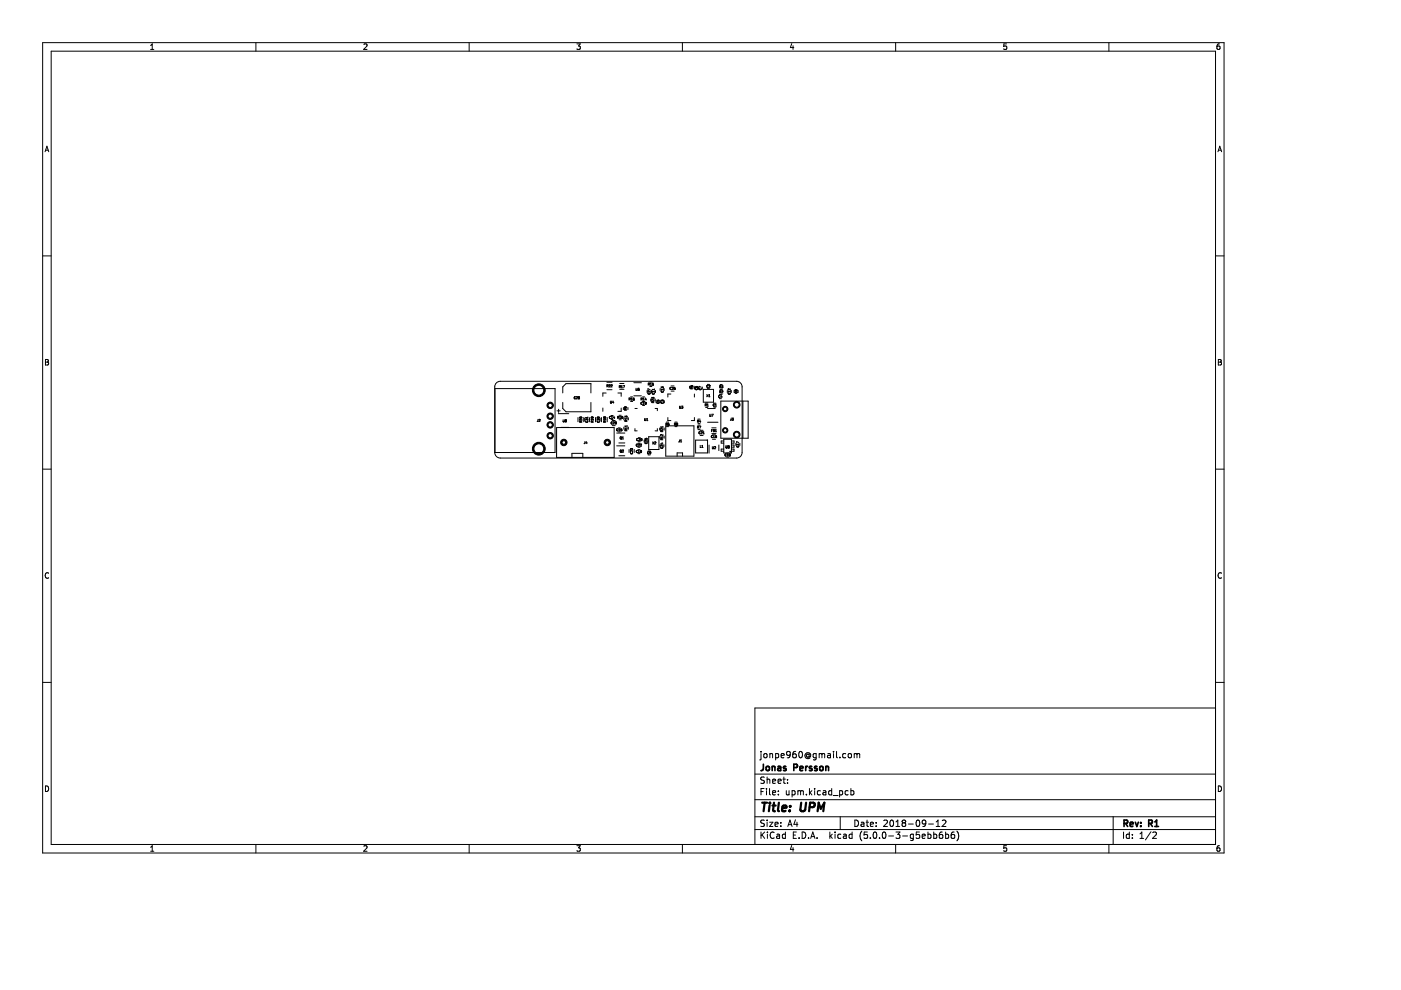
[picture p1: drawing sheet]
<svg xmlns="http://www.w3.org/2000/svg" width="297mm" height="210mm" viewBox="0 0 297 210" stroke-linecap="round" stroke-linejoin="round" font-family="sans-serif">
<g fill="none" stroke="#000" stroke-width=".21">
<path d="M9 9h250.5v171.9h-250.5zM10.9 10.9h246.8v168.1h-246.8zM31.9 10.5h.7M31.9 9.6l.4-.3v1.2M54.3 9v1.9M77.2 9.4l.4-.1 .2 .3-.7 .9h.7M99.5 9v1.9M122.3 9.3h.7l-.4 .5 .4 .1v.5l-.2 .1-.5-.1M144.7 9v1.9M167.9 9.2l-.3 .9h.7M168.1 9.7v.8M189.9 9v1.9"/>
<path d="M213.4 9.3h-.6v.6l.6-.1v.6l-.2 .1-.4-.1M235.1 9v1.9M258.6 9.3l-.4 .1-.1 .2-.1 .7 .2 .2 .4-.1v-.6h-.4l-.2 .2M9.6 32.2l.3-1.2 .4 1.2M9.7 31.8h.5M258.2 32.2l.4-1.2 .4 1.2M258.3 31.8h.6M9 54.3h1.9M257.7 54.3h1.8M9.6 76.2h.4l.3 .2-.3 .4 .3 .1v.3l-.2 .2h-.5zM9.6 76.8h.4M258.3 76.2h.4l.2 .2-.2 .4 .2 .1 .1 .3-.2 .2h-.5z"/>
<path d="M258.3 76.8h.4M9 99.5h1.9M105.4 81.1l.7-.3h50.1a1.18 1.18 0 0 1 1.1 1.2v13.9a1.18 1.18 0 0 1-1.1 1.2h-50.1a1.18 1.18 0 0 1-1.2-1.2v-13.9l.1-.4zM257.7 99.5h1.8M10.3 121.5a.52 .52 0 0 0-.7 .5 .52 .52 0 0 0 .7 .5M259 121.5a.52 .52 0 0 0-.8 .5 .52 .52 0 0 0 .8 .5M9 144.7h1.9M161.4 159.3v.1M161.4 159.8v1.1l-.3 .2M162 159.9l.2-.1 .4 .1v.5l-.1 .2-.5-.1zM163.2 159.9l.5-.1 .1 .9M163.2 159.8v.9"/>
<path d="M164.5 159.8v1.3M164.5 159.8h.3l.3 .2-.1 .6h-.5M167.6 159.9l-.3 .3-.4-.1-.1-.2v-.5l.5-.1 .3 .3-.1 .8-.2 .2-.4 .1M168.7 159.3l-.4 .1-.2 .2v.8l.2 .3 .5-.2v-.4l-.1-.2-.4-.1-.2 .3M169.5 159.4l.2-.1a.72 .72 0 0 1 .5 .7 .72 .72 0 0 1-.5 .7l-.3-.5zM171.6 159.9v.5M173 159.8h-.3l-.3 .2 .1 .6h.5M173 159.8v1.1l-.2 .2h-.3M173.7 159.9l.4-.1 .2 .2M173.7 159.8v.9M174.3 160l.2-.2h.3v.9M174.3 160v.7"/>
<path d="M175.5 159.8h.5l.1 .9M176.7 159.3v.1M176.7 159.8v.9M177.4 159.3v1.2l.2 .2M179.3 159.8h-.4l-.2 .2 .1 .6h.5M179.9 159.9l.2-.1 .4 .1v.5l-.1 .2-.5-.1zM181.1 159.9l.4-.1 .2 .2M181.1 159.8v.9M181.7 160l.2-.2h.3l.1 .9M181.7 160v.7M257.7 150.1h-97.6v28.9M257.7 144.7h1.8"/>
<path d="M9.6 166.6a.59 .59 0 0 1 .7 .6 .59 .59 0 0 1-.7 .6zM31.9 179.6l.4-.3v1.2M54.3 179v1.9M77.2 179.4l.4-.1 .2 .3-.7 .9h.7M99.5 179v1.9M122.3 179.3h.7l-.4 .5 .4 .1v.5l-.2 .1-.5-.1M144.7 179v1.9M160.1 175.9h97.6M160.1 173.2h97.6M160.1 169.6h97.6M160.1 164.1h97.6M161.4 167.8h.4"/>
<path d="M161.4 176.4v1.4M161.5 177l.6 .8M162 167.2h-.6v1.3M162.1 173.9h-.6l-.1 .1v.4l.5 .3 .2 .3-.3 .2h-.5M162.1 164.8l-.6-.1-.1 .2v.4l.5 .2 .2 .3-.3 .3-.5-.1M162.1 176.4l-.7 .8M162.5 167.2v.1M162.5 167.6v.9M162.6 164.7v1.4M162.6 173.9v.1M162.6 174.3v.9M162.6 165.3h.6v.8"/>
<path d="M162.7 176.4v.1M162.7 176.9v.9M163.2 174.3h.7l-.7 .9h.7M163.2 167.2v1.1l.2 .2M163.8 168.1l.7-.1-.1-.3-.4-.1-.2 .2 .1 .7h.5M163.8 165.6l.7-.1-.1-.2-.4-.1-.2 .2 .1 .6h.5M164.1 176.5a.64 .64 0 0 0-.9 .5 .64 .64 0 0 0 .7 .8l.2-.2M164.3 174.8l.7-.1-.1-.3-.4-.1-.2 .2 .1 .7h.5M164.7 176.9h.5l.1 .9M165 165.6l.6-.1-.1-.2-.3-.1-.2 .2v.6h.5M165 168.4v.1M165 167.7v.1"/>
<path d="M165.3 177.2h-.5l-.2 .2 .2 .4 .5-.1M165.5 175.1v.1M165.5 174.4v.1M165.6 160.2l.7-.1-.1-.3h-.4l-.2 .2 .1 .6h.5M166 165.2h.5M166.2 164.7v1.2l.3 .2M166.5 176.9h-.4l-.2 .2 .1 .6h.5M166.5 176.4v1.4M166.7 167.6l.1 .9 .5-.1M167 166v.1M167 165.3v.1M167 175.2l.5-1.3 .4 1.3"/>
<path d="M167.2 174.8h.6M167.3 167.6v.9M167.9 179.3l-.3 .8h.7M167.9 167.7l.4-.1 .3 .3-.1 .6h-.6M167.9 167.6v1.4M168.1 179.7v.8M168.2 177.1h.4M168.6 173.8l-.3 1h.9M168.8 176.4h-.6v1.4h.6M169 174.3v.9M169.2 167.8l.4-.2 .1 .2M169.2 167.6v.9"/>
<path d="M169.4 177.6v.2M169.7 167.8l.2-.2 .4 .1v.8M169.7 167.8v.7M170.1 176.4a.69 .69 0 0 1 .8 .7 .69 .69 0 0 1-.8 .7zM171 168.4v.1M171.4 177.6v.2M171.6 160a.33 .33 0 0 0-.5 0 .33 .33 0 0 0 0 .5 .33 .33 0 0 0 .5-.1M171.6 160.4l.1 .1a.6 .6 0 0 0-.1-.8 .6 .6 0 0 0-.8 0 .6 .6 0 0 0-.1 .8 .64 .64 0 0 0 1 .2M171.6 167.2v1.3M171.7 168l.4 .5M171.9 177.8l.4-1.4 .5 1.4M172 177.4h.7"/>
<path d="M172.1 167.6l-.5 .6M172.7 167.2v.1M172.7 167.6v.9M173.2 177.6v.2M173.9 167.7l-.3-.1-.3 .3 .1 .6h.5M174.5 167.7h.5l.1 .8M175.1 168h-.4l-.2 .2 .2 .3h.4M175.9 176.4v1.4M176.1 177.2l.4 .6M176.1 160.1l-.5 .1-.2 .2 .2 .3 .5-.1M176.3 167.7l-.4-.1-.2 .3 .1 .6h.5M176.3 167.2v1.3"/>
<path d="M176.5 176.9l-.6 .5M176.7 168.7h1M177 176.4v.1M177 176.9v.9M178 167.7l.4-.1 .3 .3-.2 .6h-.5M178 167.6v1.4M178.1 160.5v.2M178.1 173.2v2.7M178.3 176.9h-.4l-.3 .2 .2 .6h.5M178.9 176.9h.5v.9M179.4 177.2h-.4l-.2 .2 .2 .4 .4-.1M179.8 167.7l-.4-.1-.2 .3 .1 .6h.5"/>
<path d="M180.4 167.7l.4-.1 .2 .3-.1 .6h-.5M180.4 167.2v1.3M180.7 176.9h-.4l-.3 .2 .1 .6h.6M180.7 176.4v1.4M181.2 173.9a.69 .69 0 0 1 .8 .7 .69 .69 0 0 1-.8 .6zM182.6 174.4h.5l.1 .8M182.7 176.2a1.56 1.56 0 0 0 0 2.1M183.2 174.7h-.5l-.2 .2 .2 .3h.5M183.6 174.3h.6M183.8 173.9v1.1l.4 .2M183.9 176.4h-.7v.7l.2-.2 .4 .1 .2 .2-.1 .4-.2 .2-.5-.2M184.5 174.8l.7-.1-.1-.3-.4-.1-.2 .2 .1 .7h.5"/>
<path d="M184.5 177.6v.2M185.2 176.5l.2-.1a.72 .72 0 0 1 .5 .7 .72 .72 0 0 1-.5 .7l-.3-.6zM185.8 175.1v.1M185.8 174.4v.1M186.5 177.6v.2M187.2 176.5l.2-.1a.72 .72 0 0 1 .5 .7 .72 .72 0 0 1-.5 .7l-.3-.6zM187.4 174l.5-.1 .3 .4-.9 .9h.9M188.4 177.2h1M188.8 174l.2-.1a.72 .72 0 0 1 .5 .7 .72 .72 0 0 1-.5 .6l-.3-.5zM189.9 179v1.9M190 175.2h.7M190 176.4h.8l-.4 .5 .3 .2v.5l-.2 .2-.5-.2"/>
<path d="M190 174.3l.4-.4v1.3M191.4 177.2h1M191.5 174.5l-.2-.3 .2-.3h.4l.1 .2-.2 .4M191.5 174.5l-.2 .2v.3l.2 .2h.3l.2-.2v-.3l-.2-.2M191.5 174.5h.3M192.6 174.7h1M193.6 176.9h-.3l-.3 .2 .1 .6h.5M193.6 176.9v1.1l-.2 .2h-.3M194.4 174l.1-.1a.72 .72 0 0 1 .5 .7 .72 .72 0 0 1-.5 .6l-.3-.5zM194.9 176.4h-.6l-.1 .7 .2-.2 .5 .1 .1 .2-.1 .4-.2 .2-.5-.2M195.5 177.3l.7-.1-.1-.3h-.4l-.2 .2 .1 .6h.5M196.3 174.5l-.3 .2h-.4l-.1-.2 .1-.5 .4-.1 .3 .2-.1 .8-.2 .3h-.4"/>
<path d="M196.7 176.9h.4l.3 .2-.1 .6h-.6M196.7 176.4v1.4M196.9 174.7h1M198 176.9h.4l.2 .2-.1 .6h-.5M198 176.4v1.4M198.5 175.2h.8M198.5 174.3l.4-.4v1.3M199.8 174l.5-.1 .3 .4-.9 .9h.9M199.8 176.4l-.4 .1-.2 .2-.1 .8 .3 .3 .4-.2 .1-.4-.1-.2-.4-.1-.3 .3M200.5 176.9h.4l.2 .2-.1 .6h-.5M200.5 176.4v1.4M202.3 176.4l-.4 .1-.2 .2v.8l.2 .3 .5-.2v-.4l-.1-.2-.4-.1-.2 .3"/>
<path d="M202.9 176.2a1.56 1.56 0 0 1 0 2.1M213.4 179.3h-.6v.6l.6-.1v.6l-.2 .1-.4-.1M235.1 179v1.9M236 173.2v5.8M238.2 176.4v1.4M239.4 176.9h-.3l-.3 .2 .1 .6h.5M239.4 176.4v1.4M240.1 177.6v.2M240.1 176.9v.2M241.7 177.8h.8M241.7 176.8l.4-.4v1.4M244 176.3l-1.1 1.8"/>
<path d="M244.4 176.5l.5-.1 .3 .4-.9 1h.9M258.3 166.6a.59 .59 0 0 1 .7 .6 .59 .59 0 0 1-.7 .6zM258.6 179.3l-.4 .1-.1 .2-.1 .7 .2 .2 .4-.1v-.6h-.4l-.2 .2M31.9 180.5h.7"/>
</g>
<g fill="none" stroke="#000" stroke-width=".35">
<path d="M161.8 162v1.2l-.5 .2M162.5 162.6l.2-.1 .4 .1v.5l-.1 .2h-.5zM163.7 162.6l.5-.1 .1 .9M163.7 162.5v.9M164.9 162.5h.6v.9M165.5 162.8l-.4 .1-.2 .2 .2 .3 .4-.1M166.6 162.5h-.3l-.2 .2 .1 .2 .4 .1v.3h-.5M168.3 162.7h.7v-.5l-.7-.2v1.4M169.6 162.9l.6-.1v-.3h-.4l-.2 .2 .1 .6h.5M170.8 162.5v.9M171.2 162.5l-.4 .2M172.1 162.5h-.3l-.2 .2 .1 .2 .4 .1v.3h-.5"/>
<path d="M173.2 162.5h-.3l-.2 .2 .1 .2 .4 .1v.3h-.5M173.9 162.6l.2-.1 .3 .1 .1 .5-.1 .2h-.5zM175.1 162.6l.5-.1 .1 .9M175.1 162.5v.9M238.3 174.6l.7-.1v-.5l-.7-.1v1.3M238.6 174.6l.5 .6M239.6 174.8l.7-.1-.1-.3-.4-.1-.2 .2 .1 .7h.5M240.7 174.3l.3 .9 .4-.9M241.9 175.1v.1M241.9 174.4v.1M243.6 174.6l.6-.1 .1-.5-.7-.1v1.3M243.9 174.6l.4 .6"/>
<path d="M244.8 175.2h.8M244.8 174.3l.4-.4v1.3"/>
</g>
<g fill="none" stroke="#000" stroke-width=".47">
<path d="M161.6 170.2h1M162.1 170.2l-.2 1.8M163.2 170.8l-.2 1.2M163.2 170.2v.2M163.8 170.8h.7M164.1 170.2l-.2 1.5 .1 .2 .3 .1M165.1 170.2l-.2 1.5 .3 .3M165.8 171.4l.9-.2v-.3l-.5-.1-.3 .3v.8h.7M167.4 171.8v.2M167.5 170.9v.2M169.9 170.2l-.2 1.5 .3 .3h.3l.4-.3 .2-1.5M171.6 171.1h.9l.2-.3v-.4l-.2-.2h-.7l-.3 1.8"/>
<path d="M173.3 172l.3-1.8 .4 1.3 .8-1.3-.2 1.8"/>
</g>
<circle cx="114.2" cy="82.7" r="1.36" fill="#000" stroke="#000" stroke-width=".21"/>
<circle cx="114.2" cy="82.7" r="1.04" fill="#fff" stroke="#000" stroke-width=".21"/>
<circle cx="114.2" cy="95.1" r="1.36" fill="#000" stroke="#000" stroke-width=".21"/>
<circle cx="114.2" cy="95.1" r="1.04" fill="#fff" stroke="#000" stroke-width=".21"/>
<circle cx="116.7" cy="86" r=".68" fill="#000" stroke="#000" stroke-width=".21"/>
<circle cx="116.7" cy="86" r=".45" fill="#fff" stroke="#000" stroke-width=".21"/>
<circle cx="116.7" cy="88.2" r=".68" fill="#000" stroke="#000" stroke-width=".21"/>
<circle cx="116.7" cy="88.2" r=".45" fill="#fff" stroke="#000" stroke-width=".21"/>
<circle cx="116.7" cy="90.1" r=".68" fill="#000" stroke="#000" stroke-width=".21"/>
<circle cx="116.7" cy="90.1" r=".45" fill="#fff" stroke="#000" stroke-width=".21"/>
<circle cx="116.7" cy="92.4" r=".68" fill="#000" stroke="#000" stroke-width=".21"/>
<circle cx="116.7" cy="92.4" r=".45" fill="#fff" stroke="#000" stroke-width=".21"/>
<g fill="none" stroke="#000" stroke-width=".21">
<path d="M104.9 82.4h12.8v13.5h-12.8zM113.9 89.4h.1M114.1 88.9l-.2 .5M114.5 88.9l-.2 .1M114.5 88.9v.1M114.5 89l-.3 .4h.3M122.5 88.5v.9M123 88.8v.3M123 88.8h.1M123 88.8l.4 .3v-.3M123.1 89.3h-.2v.2h.5M123.1 89.3h.1"/>
<path d="M123.1 89.3v.2M123.3 88.5h-.4l.4 .1M123.3 88.5h.1M123.3 88.5v.1M123.3 88.6h.1M123.4 89.3l-.3 .1M123.8 88.5v.9M123.9 88.7v.6M124.2 89.3v.2h.2h.2v-.2M124.5 88.8l-.1 .2-.2-.2v.3M124.5 88.8l.1 .1M124.6 88.9v.2"/>
<path d="M124.6 88.5h-.4l.1 .2M124.6 88.4v.3M125 88.7v.6M125 88.5v.9M125.5 89.3h.1M125.5 89.3h-.1v.2h.4M125.5 88.4h.1M125.6 89.3v.2M125.6 88.4v.2h-.2v-.2l.4 .1M125.8 88.5h.1M125.8 89h-.4l.1 .1M125.8 89.3l-.2 .1"/>
<path d="M125.8 88.5v.1M125.8 88.8v.3M126.3 88.5v.9M126.3 88.7v.6M126.7 89.3l-.1 .2h.2h.2v-.2M126.7 88.6h.1M127 88.6h-.3M127 88.5l-.3-.1v.2M127 88.5h.1M127 89.1v-.2l-.2 .1-.2-.2v.3M127 88.5v.1M127 89.1h.1"/>
<path d="M127 88.6h.1M127.4 88.7v.6M127.5 88.5v.9M127.8 86.5v.7M128 89.3v.2h.4M128 88.6h.1M128 89.3h.2M128 89.3h.1M128 88.6l.1 .1M128.1 88.4l-.1 .2M128.1 88.4h.1M128.1 88.7h.1"/>
<path d="M128.1 88.4v.1M128.1 88.5v.1M128.1 88.6v.1M128.2 89.3h.1M128.2 88.5h.2v.1h-.2M128.2 89.3v.2M128.4 89h-.4l.1 .1M128.4 89.3l-.2 .1M128.4 88.8v.3M128.5 83.3h-.7v.7M128.7 88.5v.9M129.4 85v.4"/>
<path d="M129.4 85.4l.1 .1M129.5 85.5h.1M129.5 88.3h-.2l-.1 .2 .1 .2h.2M129.5 88.1h.5M129.5 89h.5M129.6 88.7h.3M129.6 88.4l.2-.1v.4M129.7 85.4l-.1 .1M129.7 85v.4M129.8 89.2h.6M129.8 90.2h.6M129.8 89.5h-.2v.2v.2h.2"/>
<path d="M129.8 89.5h.1M130 85l-.1 .3h.2M130 89.5h.2M130 89.5h.1M130.1 85.2v.3M130.2 88.3l-.1 .3h.3M130.2 89.5h.1M130.2 89.5l-.2 .4h.3M130.3 88.4v.3M130.5 89.5v.2M130.5 89.7h.1M130.5 89.5h.1"/>
<path d="M130.6 89.5h.1M130.7 89.5v.3l-.2 .1M130.7 89.6l-.2 .1M130.8 91.8h1.7M130.8 94.5h1.7M130.9 88.5h.2l.1-.2h-.3v.4M131 83.3h.7v.7M131 90.9h-.2l-.1 .2 .1 .2h.2M131 88.5l.2 .2M131.1 90.7h.4M131.1 91.6h.4M131.2 91l.1-.1v.5"/>
<path d="M131.2 91.4h.2M131.2 93.9h1.3M131.2 96.6h1.3M131.3 88h.4M131.3 89h.4M131.4 88.7h.2M131.4 88.4l.1-.1v.4M131.4 81.3h.9M131.4 82.5h.9M131.4 82l.1 .2M131.5 81.8h-.2v.4M131.5 81.8h.1"/>
<path d="M131.5 81.8v.2h-.2M131.5 93l.1 .1M131.6 93l.2 .1M131.6 95.8l.2 .1M131.6 91.3h.1M131.6 91.3h.2M131.6 91.1h.1M131.6 91.1h.2M131.7 86.5v.7h-.7M131.7 82.2h.3M131.7 81.9l.2-.1v.4M131.8 91.1h.1"/>
<path d="M131.8 91.1v.2M131.8 91.3h.1M131.8 90.9h-.2v.2M131.9 88.7h.1M131.9 93.1h.3M131.9 92.7l.2-.1v.5M131.9 95.5l.3 .1-.3 .3h.3M132 88.3l-.2 .1 .1 .3M132 88.3h.1M132 88.3l-.1 .4M132.1 81.8h.3l-.2 .4M132.2 86.4v.5"/>
<path d="M132.3 88.6v.4M132.3 90.6v.4M132.4 86.8v.2h.5M132.4 86.7v.1M132.4 86.7h.2M132.4 86.3h.3v.2h-.3zM132.5 89.2v.1h.4M132.5 89.1v.1M132.5 89.1h.1M132.6 89.1h.1M132.6 89.1h-.1M132.6 86.3h.1"/>
<path d="M132.6 86.7v.1M132.6 86.8v.2M132.7 86.3h.1M132.7 89.1h.1M132.7 89.1v.1M132.7 91.3v-.2h-.2v.2h.4M132.7 89.2v.1M132.8 86.3v.1M132.8 86.4l.1 .1M132.9 86.7l-.3 .2M132.9 88.2l-.2 .2-.2-.2v.3M132.9 88.2h.1"/>
<path d="M132.9 88.2v.2M132.9 88.5h.1M132.9 90.3h-.4l.1 .2M132.9 88.8h-.4l.1 .1M132.9 91.1l-.2 .1M132.9 90.8h-.4l.1 .1M132.9 88.7v.2M132.9 90.2v.3M132.9 90.6v.3M132.9 89.1l-.2 .1M132.9 88.4v.1M133.1 86.4v.5"/>
<path d="M133.2 88.6v.4M133.2 90.6v.4M133.4 84.6h.2v-.2h-.2v.4M133.4 95.3v.6M133.5 84.6l.1 .2M133.7 84.2h.4M133.7 85.1h.4M133.7 96v.2h.2h.2v-.2M133.8 95.5l-.1 .3M133.8 95.5h.1M133.8 95.5l.3 .3v-.3M133.8 84.8h.3"/>
<path d="M133.8 84.5l.1-.1v.4M133.9 95.1l-.1 .2-.1-.2v.3M133.9 95.1h.1M133.9 95.1h.2M134.1 95.1h.1M134.1 95.4h.1M134.1 95.1v.3M134.3 84.6h-.1M134.3 84.8h.1M134.3 84.6h.1M134.3 84.4v.4M134.3 84.4h.1"/>
<path d="M134.4 83.9h1.6M134.4 81.1h1.6M134.4 84.4h-.1M134.4 84.6h.1M134.5 95.3v.6M134.5 84.6v.2M134.5 84.8h-.1M134.6 86.6h.5M134.6 90.9v.5h.5M134.8 82.3v.4h.3M135 96h.1M135 95.5l-.1 .2 .1 .3"/>
<path d="M135 94.2l-.1 .2 .1 .2M135 95.5h.1M135 94.6h.1M135 94.2h.1M135.1 82.7h.1M135.1 95.5l.1 .1M135.1 94.2h.1M135.1 82.3v.4M135.1 95.9v.1M135.2 95.9h-.1M135.2 94.6h-.1M135.2 94h.5"/>
<path d="M135.2 94.8h.5M135.2 96.2h.5M135.2 95.3h.5M135.3 93h-.2l-.1 .2 .1 .2h.2M135.3 82.7h.1M135.3 82.5v.1M135.3 92.8h.5M135.3 93.7h.5M135.3 82.7h.2M135.3 82.5h.1M135.3 82.5h.2M135.3 96h.3"/>
<path d="M135.3 95.6l.2-.1v.5M135.3 94.2l.3 .1-.3 .3h.3M135.5 93l.2 .1-.3 .3h.3M135.5 93h-.1M135.5 82.3l-.2 .1v.3M135.5 82.5h.1M135.5 82.7h.1M135.5 82.5v.2M135.8 95.9l.1 .1M135.8 95.5v.4M135.9 95.5l.1 .2-.1 .3M135.9 95.5h-.1"/>
<path d="M135.9 93v.4M135.9 93.4h.1M135.9 93h.2M135.9 93.4h.2M135.9 93h.1M136 94.2h-.2M136 94.2h.1M136 94.2l-.3 .4h.3M136 84.6l.2 .2M136.1 93h.1M136.1 93v.4M136.1 93.4h.1"/>
<path d="M136.1 84.4h-.2v.4M136.1 84.4h.1M136.1 84.6h-.2M136.1 84.4v.2M136.1 84.6h.1M136.2 85.3h-.2l-.1 .2 .1 .2h.2M136.2 84.2h.5M136.2 85.1h.5M136.2 86h.5M136.3 85.7h.3M136.3 84.5l.2-.1v.4M136.3 85.4l.2-.1v.4"/>
<path d="M136.3 84.8h.3M136.6 93.3v.4M136.7 88.7v.5l.2-.1v-.4M136.7 93v.2h.3M136.8 85.3v.2M136.8 85.5v.1M136.8 93.8v.2l.1 .1 .3-.1v-.2M136.8 85.3h.2v.3M136.8 85.3h.1M136.8 93.4v.2M136.8 93.4h.1M136.9 84.4l-.1 .3h.2"/>
<path d="M136.9 93.4l.3 .2v-.2M136.9 93v.2M136.9 93.2h.1M137 93h.2M137 93h-.1M137 84.5v.3M137 85.5l-.2 .1M137 85.6l-.2 .1M137 85.5h.1M137.1 89.2h.3M137.1 88.8l.1-.1v.5M137.1 88.8v.1"/>
<path d="M137.2 93h.1M137.2 93.2h.1M137.2 93v.2M137.2 82.8v.4M137.4 95.6h.5M137.4 96.5h.5M137.4 93.3v.4M137.4 95.8h.1M137.4 83.3v.2l.2 .1 .2-.1v-.2M137.4 96.2h.1M137.4 95.8l-.1 .2 .1 .2M137.5 95.8h.1"/>
<path d="M137.5 96.2h.1M137.5 81.5l.2 .2M137.6 96.2h-.1M137.7 81.4l-.3 .1M137.7 81.2h-.3v.5M137.7 81.2v.1M137.7 81.3v.1M137.7 81.4h.1M137.7 96h.1M137.8 82h.4M137.8 81h.4M137.8 96l.1 .1"/>
<path d="M137.8 83.3h.1M137.8 82.9v.3l-.3-.3-.1 .2M137.8 82.6l-.4-.2v.3M137.9 81.7h.2M137.9 81.4l.1-.2v.5M137.9 95.8l-.2 .2M137.9 96.2h-.1M137.9 95.8h.1M137.9 96.2h.1M137.9 95.8l.1 .2M137.9 96v.1M138 96h-.1"/>
<path d="M138 96l-.1 .2M138 96h.1M138.1 82.8v.4M138.3 81.6v.1M138.3 81.7h.1M138.3 83.3v.2l.2 .1 .2-.1v-.2M138.4 81.4l.2 .1-.2 .2M138.4 81.4h-.1M138.4 83.1h.1M138.5 81.2h-.2v.2M138.7 83.3h.1M138.7 83h-.4l.1 .1"/>
<path d="M138.7 82.6h-.4l.1 .1M138.7 82.4v.3M138.7 82.9v.2M138.9 86.6h.5v.5M139 82.8v.4M139.1 85v.4M139.3 84.8v.3h.2v-.2l.2-.1v.3M139.3 85.3v.1l.2 .1 .2-.1v-.1M139.4 90.9v.5h-.5M139.9 92.5v.4M139.9 94.3v.4M140 85v.4"/>
<path d="M140 82.4v.4M140.1 92.2v.1M140.1 92.3v.1M140.1 92.4h.1M140.1 92.2h.1M140.1 94.8l.1 .2h.2M140.2 94.4h.1M140.2 94.4l-.1 .2M140.2 92.1l-.1 .1M140.2 92.1h.1M140.2 85.1v-.3l.2 .2 .2-.2v.3M140.2 83h.1"/>
<path d="M140.2 83l.2 .2 .2-.2M140.2 94.4l.3 .2v-.2M140.2 92.1l.3 .3v-.3M140.2 85.3v.1l.2 .1 .2-.1v-.1M140.2 82.9v.1M140.2 94h.3M140.3 93h-.2v.2h.4M140.3 93h.1M140.3 93v.2M140.4 93.9v.3l-.3-.1M140.5 95h-.1M140.5 94.8v.2"/>
<path d="M140.5 92.5v.3M140.5 93l-.2 .1M140.5 92.7h-.4l.1 .1M140.5 82l-.1 .2-.2-.2v.3M140.5 82l.1 .1M140.6 82.1v.2M140.6 82.9v.1M140.6 82.6h-.4l.1 .1M140.6 82.5v.2M140.6 83h.1M140.8 94.3v.4M140.8 82.4v.4"/>
<path d="M140.8 92.5v.4M140.9 85v.4M141.3 90l.1 .2M141.3 89.5h.4M141.3 90.5h.4M141.4 89.9l-.2 .1M141.4 89.8l-.2-.1v.5M141.4 89.8h.1M141.4 89.8v.1M141.4 89.9h.1M141.6 88.5v.7h.6M141.7 90.2h.1"/>
<path d="M141.7 89.9l-.1 .1M141.7 89.9h.1M141.7 89.9l.1 .2M141.8 89.7l-.2 .1 .1 .4M141.8 90.2h-.1M141.8 90.1v.1M142.2 83.5h-.6v.7M142.3 82.9h.6M142.3 81.8h.6M142.3 82.2h-.2l-.1 .1 .1 .3 .2-.1M142.5 82.2l.2 .1-.2 .3h.2M143 90l.2-.1v-.1l-.2-.1v.5"/>
<path d="M143.1 89.5h.5M143.1 90.5h.5M143.1 90l.1 .2M143.1 82.1l-.2 .1v.3l.2 .1 .1-.2M143.1 82.3l-.2 .1M143.1 82.3l.1 .1M143.4 89.8l.1 .1M143.4 89.8h.1M143.5 89.7l-.1 .1M143.5 89.9h.1M143.5 90.2h.1M143.5 89.9v.3"/>
<path d="M143.5 89.7l.2 .2M143.5 89.7h.1M143.6 89.9h.1M143.6 90.2h-.1M143.6 89.9l.1 .1M143.7 89.9h-.1M143.7 90v.1M143.7 90.1l-.1 .1M144.1 86.1l.1 .5 .1-.1v-.4M144.5 86.1h.3l-.2 .2h.2M144.8 86.3v.1M144.8 86.4l-.1 .1h-.2"/>
<path d="M146.2 81.9v.4M146.4 81.8v.2h.2v-.2h.2v.2M146.4 82.2v.2h.5M146.5 82.2h-.1M146.5 82.2h.1l.1 .2M146.9 82.2l-.2 .1M147.1 81.9v.4M147.2 83.5v.7M147.2 88.5v.7h-.6M147.2 82.1v.4M147.4 82v.1M147.4 82.6h.1"/>
<path d="M147.4 82.4v.2M147.4 82.1h.1M147.5 82.1l.3 .1M147.5 82.4h-.1M147.5 82.6h.3M147.5 93.3h2.5v2.7h-2.5zM147.6 82.1v.1M147.6 82.1l.1-.2 .1 .1v.1M147.6 82.2h.1M147.8 82.4h.1M147.8 82.4v.2M147.8 82.6h.1"/>
<path d="M147.8 82.1v.1M147.9 89.3h.2v-.2h-.2v.4M147.9 90.6h.2v-.2h-.2v.4M148 89.3l.1 .2M148 89.8h.4M148 88.9h.4M148 91.1h.4M148 90.6l.1 .2M148 90.1h.4M148.1 82.1v.4M148.3 82.4h.1M148.3 90.4h.3l-.2 .4"/>
<path d="M148.4 89.1l-.1 .3h.3M148.4 92.3h.7M148.4 91.2h.7M148.5 91.6h-.2l-.1 .1 .1 .3 .2-.1M148.5 94.4v.5h.2M148.5 89.2v.3M148.6 82.4l.1 .2h-.2h-.2v-.2M148.7 91.6h-.1M148.7 82.1l-.5-.2v.3M148.7 91.5l.2 .1M148.7 91.5v.1M148.8 94.9h.3"/>
<path d="M148.8 94.6l.1-.2v.5M148.9 91.6v.1M148.9 91.7l-.3 .3h.3M148.9 82.1v.4M149.1 92h.2M149.1 91.7l.1-.2v.5M149.6 85.9l.2 .2M149.6 85.4h.5M149.6 86.4h.5M149.7 85.9h-.2M149.7 85.9v-.2h-.2v.4M149.7 85.9h.1"/>
<path d="M149.9 86.1h.3M150 82.4h.4M150 81.5h.4M150 85.8l.1-.1v.4M150 85.8h-.1M150.1 82.1h.1M150.1 81.7h-.2l-.1 .2 .1 .2h.2M150.3 81.7l.3 .1M150.3 94.4v1.7M150.6 81.8l-.3 .3h.3M150.6 81.8h.1M151 94.7v.4l.2 .1"/>
<path d="M151.1 93.1h.6M151.1 92.1h.6M151.1 92.4l-.3 .1 .1 .3h.2M151.1 92.4h.1M151.1 92.8h.1M151.2 86h.1M151.2 86l.3 .1M151.2 95.1v.1M151.3 92.8h.2M151.3 92.5l.1-.2v.5M151.3 95.1h-.1M151.3 95.1h.1"/>
<path d="M151.3 94.7v.4M151.3 85.5h.5M151.3 86.3h.5M151.5 85.7h-.3v.3M151.5 94.7h.1M151.5 94.7h.2M151.6 86.1h.3M151.6 85.8l.2-.1v.4M151.7 92.5v.3h.2M151.7 94.7h.1M151.7 92.6h.1M151.7 94.7l-.2 .5h.2"/>
<path d="M151.7 92.5v.1M151.7 92.4v.1M151.8 92.4h-.1M151.8 92.5h.1M151.8 92.5h-.1M151.9 92.3l-.1 .1M151.9 92.5v.1M151.9 92.6v.2M151.9 92.8h.1M152.4 94.4v1.1M152.5 84.5h.5M152.5 83.7h.5"/>
<path d="M152.5 83.8l-.1 .2 .1 .3M152.5 84.3h.1M152.5 83.8h.1M152.6 83.8l.1 .1M152.6 84.3h.1M152.7 84.3h-.1M152.7 82.5h.4M152.7 81.5h.4M152.7 82.6h.4M152.7 83.1l.1 .2M152.7 83.6h.4M152.7 82l.1 .2"/>
<path d="M152.8 81.8h-.2v.4M152.8 82.9h-.2v.4M152.8 82.9h.1M152.8 83.1h-.2M152.8 81.8h.1M152.8 82h-.2M152.8 82.9v.1M152.8 81.8v.1M152.8 83v.1M152.8 81.9v.1M152.9 83.8l-.1 .3h.3M153 81.8h.3l-.2 .1 .2 .2-.3 .1"/>
<path d="M153 82.2h.1M153 82.9h.2M153 82.9h.1M153 84v.3M153.2 82.9h.1M153.2 82.9l-.2 .4h.3M153.5 93.1h1.6v2.9h-1.6zM153.5 93.5h-.6v.5h.6M153.5 95.2h-.6v.5h.6M153.9 94.5v.4h.2M154 96.3h-.2l-.1 .2 .1 .2 .2-.1M154 96.3h.1"/>
<path d="M154 96.9h.5M154.1 96.7h.3M154.1 96.4l.2-.2v.5M154.2 94.9h-.1M154.2 94.5v.4M154.2 82.8v.4M154.4 94.9h.2M154.4 82.5v.2M154.4 82.7h.1M154.4 83.3h.1M154.4 82.5h.1M154.5 83.1h.1"/>
<path d="M154.6 94.7h.1M154.6 96.5l.2 .2M154.6 96.3l.1 .1M154.6 94.5h-.2v.2h.2M154.6 94.7v.2M154.6 94.9h.1M154.6 96.3h.1M154.6 96.5h.1M154.7 96.4l-.1 .1M154.7 96.4h.1M154.8 96.2v.1M154.8 96.2l-.2 .1"/>
<path d="M154.8 96.4v.2M154.8 83.3v.2l-.2 .1-.2-.1v-.2M154.8 96.3h.1M154.8 96.4h.1M154.8 96.7h.1M154.8 96.6v.1M154.8 83h-.4l.1 .1M154.8 82.4v.3l-.4-.2M154.8 82.9v.2M154.8 96.3v.1M154.8 96.6h.1M155.1 82.8v.4"/>
<path d="M155.1 95.2h.5v.5h-.5M155.1 93.5h.5v.5h-.5M155.1 94.4h.5v.4h-.5M155.6 82.8v.4M155.8 82.8v.1M155.8 82.9h.1M155.9 83.1l-.1 .2 .2 .1 .3-.1v-.2M155.9 82.9h.1M156 82.7l-.2 .1M156 82.7h.1M156 94v.4M156 82.8l-.1 .1"/>
<path d="M156 82.7v.1M156 82.8v.1M156 82.9h.3M156.1 82.7h.1M156.1 82.7h-.1M156.2 94.5v.2l.2 .1 .2-.1v-.2M156.2 83.1h.1M156.2 82.7h.1M156.3 82.7v.1M156.3 82.8v.1M156.5 82.8v.4M156.6 94.1v.2"/>
<path d="M156.6 93.8l-.4-.2v.3M156.6 94.2h-.4l.1 .1M156.9 94v.4"/>
<circle cx="131.6" cy="92.9" r=".22"/>
<circle cx="131.7" cy="95.7" r=".21"/>
<circle cx="154.8" cy="95.8" r=".09"/>
</g>
<circle cx="119.5" cy="93.8" r=".68" fill="#000" stroke="#000" stroke-width=".21"/>
<circle cx="119.5" cy="93.8" r=".38" fill="#fff" stroke="#000" stroke-width=".21"/>
<circle cx="128.8" cy="93.8" r=".68" fill="#000" stroke="#000" stroke-width=".21"/>
<circle cx="128.8" cy="93.8" r=".38" fill="#fff" stroke="#000" stroke-width=".21"/>
<g fill="none" stroke="#000" stroke-width=".21">
<path d="M118 90.7h12.2v6.3h-12.2zM121.3 97v-.9h2.3v.9M124 93.6v.4l-.2 .1M124.3 93.6l-.1 .3h.3M124.4 93.8v.3M128.7 81h1.1M128.7 82.6h1.1M128.8 81.8l.1 .2M128.9 81.6h-.2v.4M128.9 81.6h.1M128.9 81.8h-.2M128.9 81.6v.2"/>
<path d="M128.9 81.8h.1M129.1 81.6h.2M129.1 81.6h.1M129.3 81.6h.1M129.3 81.6l-.2 .4h.3M129.6 81.6h.1M129.6 81.6h-.1M129.7 81.6h.1M129.8 81.6l-.3 .4h.3M139.9 90.7v.5M140.1 91.3v.2h.4M140.1 91.3h.1"/>
<path d="M140.1 91.3h.2M140.2 90.8l-.1 .3M140.2 90.8h.1M140.2 90.6v.1M140.2 90.8l.3 .3v-.3M140.3 91.3h.1M140.3 91.3v.2M140.5 91.3l-.2 .1M140.5 90.4v.3M140.5 90.5h-.4l.1 .1M140.8 90.7v.5"/>
</g>
<circle cx="153.8" cy="91.2" r=".57" fill="#000" stroke="#000" stroke-width=".21"/>
<circle cx="153.8" cy="91.2" r=".38" fill="#fff" stroke="#000" stroke-width=".21"/>
<circle cx="153.8" cy="86.7" r=".57" fill="#000" stroke="#000" stroke-width=".21"/>
<circle cx="153.8" cy="86.7" r=".38" fill="#fff" stroke="#000" stroke-width=".21"/>
<circle cx="156.2" cy="92.1" r=".7" fill="#000" stroke="#000" stroke-width=".21"/>
<circle cx="156.2" cy="92.1" r=".52" fill="#fff" stroke="#000" stroke-width=".21"/>
<circle cx="156.2" cy="85.8" r=".7" fill="#000" stroke="#000" stroke-width=".21"/>
<circle cx="156.2" cy="85.8" r=".52" fill="#fff" stroke="#000" stroke-width=".21"/>
<g fill="none" stroke="#000" stroke-width=".21">
<path d="M118.1 87.1h.7M118.4 87.7h2.2M118.4 86.8v.7M119 90.6h1.6M119.3 83.3v-1.3l.7-.7h5.3v2M119.3 85.3v1.3l.7 .7h5.3v-2M119.4 89v.4M119.4 89.4h.1M119.6 89v.4h-.2M119.8 89.3l.2 .1M119.8 89.1l.1 .1M119.8 89.1h.1"/>
<path d="M119.9 89.2l-.1 .1M119.9 89.2h.1M120 89.2l.1 .2M120 89l-.2 .1M120 89h.1M120 89.2h.1M120.1 89v.1M120.1 89.2h-.1M120.1 89.4h-.1M120.1 89.1h.1M120.1 89.1v.1M121.8 84.5h.1"/>
<path d="M121.8 84.5h.2M122 84.2h-.2v.3M122.2 84.1v.1M122.2 84.1l.2 .1M122.2 84.1h.1M122.4 84.2l-.2 .4h.2M122.4 84.2h.1M122.6 84.2h.3M122.6 84.2v.1M122.6 84.2h.1M122.6 84.4v.1M122.6 84.3h.1"/>
<path d="M122.6 84.5h.1M122.7 84.3h.1M122.7 84.3l-.1 .1M122.8 84.3v.2h-.1M122.9 84.2h.1M122.9 84.2l-.1 .1M137.5 92.6h2.2v2.7h-2.2zM138 84.6v.4M138.2 84.7v.2M138.2 84.9h.1M138.2 84.7h.1M138.3 93.7l.3 .5"/>
<path d="M138.4 84.3v.1l-.2-.2v.3M138.4 84.3h.1M138.4 84.3h.2M138.4 85.4v-.2l-.2-.1v.3h.4M138.6 84.3h.1M138.6 84.3v.2M138.6 85.1l-.2 .2M138.6 84.7v.3l-.4-.3M138.6 93.7l-.3 .5M138.8 93.7h.2M138.9 84.6v.4M139 93.7l.1 .1"/>
<path d="M139.1 93.8l-.3 .4h.3M141.2 90.3h5.9v6.4h-5.9zM143.6 96.7v-.7h1.1v.7M144.1 93.3v.3l-.2 .1M144.3 93.7h.2M144.3 93.4h.1M144.4 93.3l-.1 .1M144.4 93.3v.4M149.1 82.6h2.2v2.7h-2.2zM149.8 83.7l.3 .4M150 89.5h2.2M150 86.6h1.6"/>
<path d="M150.1 83.7l-.3 .4M150.3 84.1h.2M150.3 83.8l.1-.1v.4M150.5 87.8l.1 .5 .1-.1v-.4M150.8 91.3h.2M150.9 87.8h.3l-.2 .5M150.9 90.7h.9M150.9 91.9h.9M151.1 91.1h-.3v.4M151.2 91.3h.2M151.4 91.1h-.2v.4h.3l-.1-.2M151.4 91.1h.1"/>
<path d="M151.4 91.3h.1M151.4 91.1v.2M151.7 91.5h.2M151.7 91.2l.1-.1v.4M152.8 85h5.8v7.9h-5.8zM155 88.6v.4l-.2 .1M155.2 88.6h.3l-.1 .2M155.2 89v.1M155.4 88.8h.1M155.4 88.8v.2l-.2 .1M157.5 85v7.9"/>
</g>
</svg>
